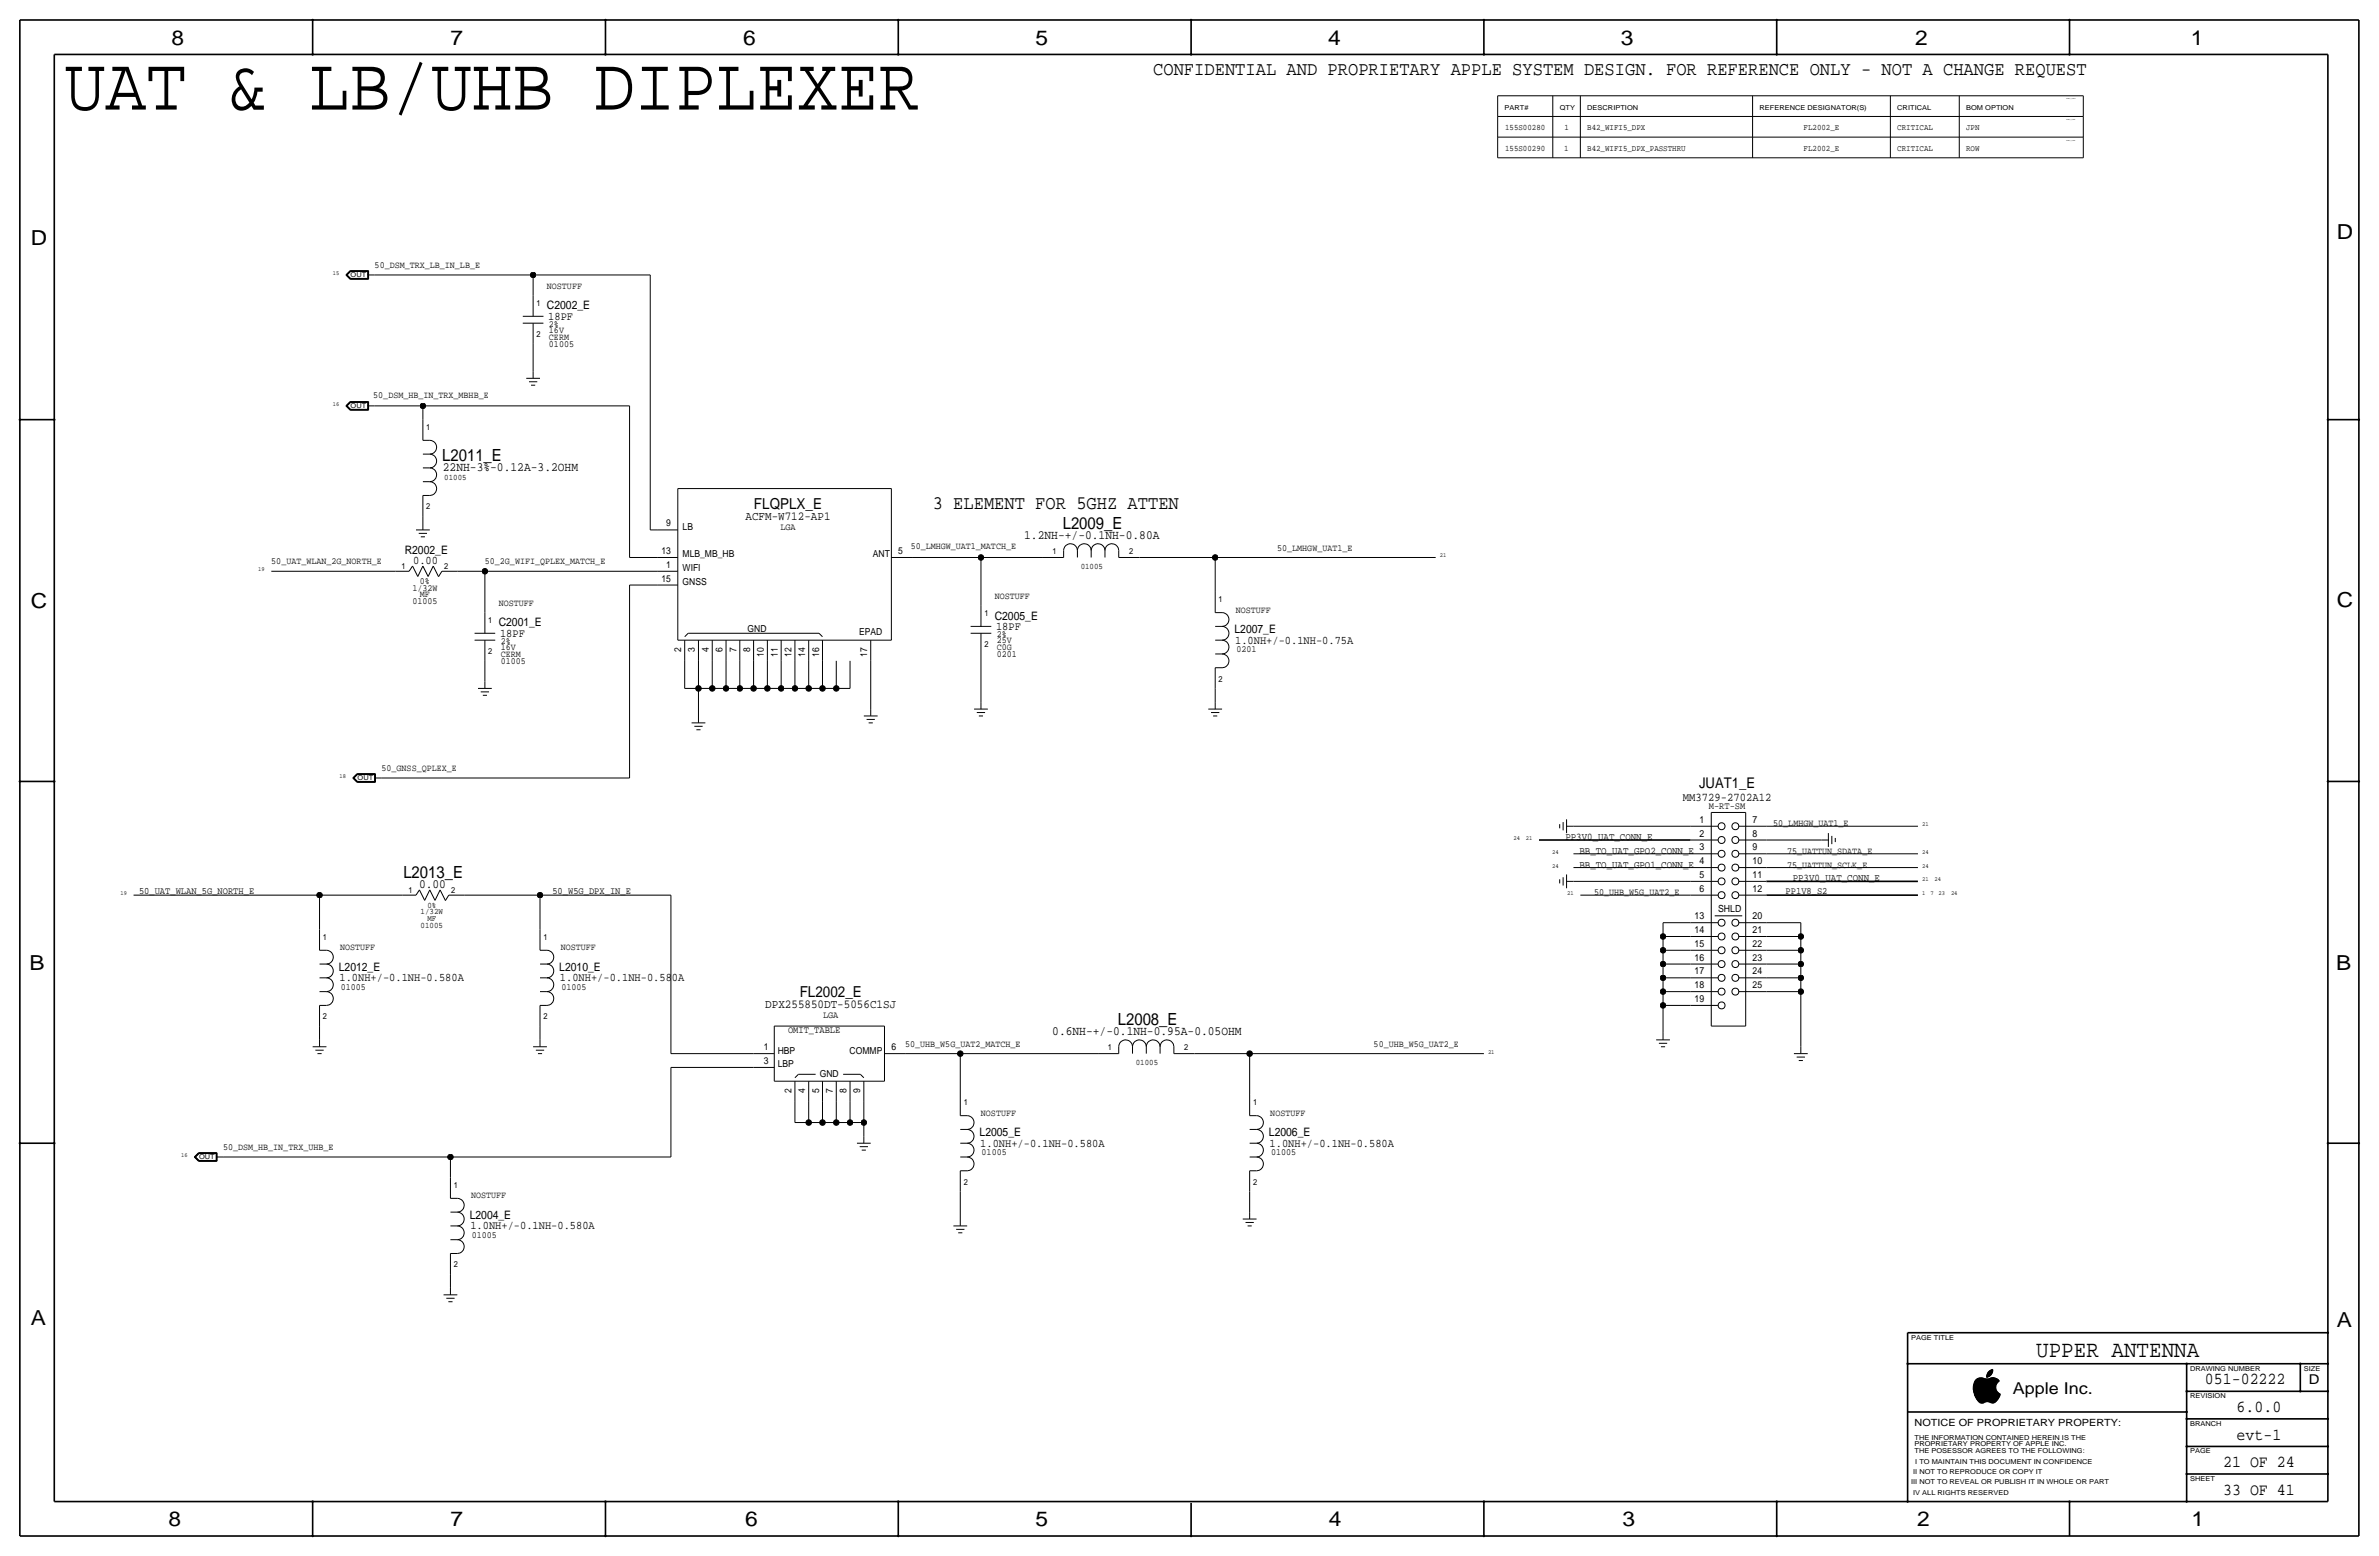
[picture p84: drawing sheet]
<svg xmlns="http://www.w3.org/2000/svg" width="877mm" height="574mm" viewBox="0 0 877 574" stroke-linecap="round" stroke-linejoin="round" font-family="sans-serif">
<defs><g id="words">
<text font-size="28" x="23.8" y="40.4">UAT &amp; LB/UHB DIPLEXER</text>
<text font-size="8.6" x="750.7" y="500.1">UPPER ANTENNA</text>
<g font-size="7.6">
<text x="63.2" y="16.5">8</text>
<text x="166.1" y="16.5">7</text>
<text x="274" y="16.5">6</text>
<text x="381.7" y="16.5">5</text>
<text x="489.7" y="16.5">4</text>
<text x="597.6" y="16.5">3</text>
<text x="706.1" y="16.5">2</text>
<text x="807.7" y="16.5">1</text>
<text x="861.5" y="88.1">D</text>
<text x="11.4" y="90.4">D</text>
<text x="11.4" y="224.3">C</text>
<text x="861.5" y="223.8">C</text>
<text x="10.8" y="357.6">B</text>
<text x="861.3" y="357.4">B</text>
<text x="11.3" y="488.4">A</text>
<text x="861.5" y="489.2">A</text>
<text x="62.2" y="562.6">8</text>
<text x="166" y="562.6">7</text>
<text x="274.8" y="562.6">6</text>
<text x="381.7" y="562.6">5</text>
<text x="489.9" y="562.6">4</text>
<text x="598.1" y="562.6">3</text>
<text x="706.8" y="562.6">2</text>
<text x="807.9" y="562.6">1</text>
</g>
<g font-size="7.1">
<text x="425.1" y="27.7">CONFIDENTIAL AND PROPRIETARY APPLE SYSTEM DESIGN. FOR REFERENCE ONLY - NOT A CHANGE REQUEST</text>
<text x="343.9" y="187.7">3 ELEMENT FOR 5GHZ ATTEN</text>
</g>
<g font-size="6.2">
<text x="163" y="169.9">L2011_E</text>
<text x="391.8" y="195.1">L2009_E</text>
<text x="148.7" y="323.6">L2013_E</text>
<text x="412.1" y="378">L2008_E</text>
<text x="812.9" y="510.3">051-02222</text>
<text x="824.6" y="520.4">6.0.0</text>
<text x="824.6" y="530.6">evt-1</text>
<text x="819.6" y="540.8">21 OF 24</text>
<text x="819.6" y="550.9">33 OF 41</text>
</g>
<text font-size="6" x="742.1" y="513.9">Apple Inc.</text>
<g font-size="5.6">
<text x="278" y="187.7">FLQPLX_E</text>
<text x="294.8" y="367.5">FL2002_E</text>
</g>
<text font-size="5.4" x="626.4" y="290.6">JUAT1_E</text>
<text font-size="5" x="851.2" y="510.3">D</text>
<g font-size="4.7">
<text x="163.3" y="173.7">22NH-3%-0.12A-3.2OHM</text>
<text x="377.6" y="198.6">1.2NH-+/-0.1NH-0.80A</text>
<text x="154.5" y="327.2">0.00</text>
<text x="387.9" y="381.5">0.6NH-+/-0.1NH-0.95A-0.05OHM</text>
</g>
<g font-size="4.5">
<text x="274.8" y="191.5">ACFM-W712-AP1</text>
<text x="282.1" y="371.6">DPX255850DT-5056C1SJ</text>
</g>
<text font-size="4.4" x="620.4" y="295.4">MM3729-2702A12</text>
<g font-size="4.3">
<text x="201.6" y="114">C2002_E</text>
<text x="202.1" y="117.9">18PF</text>
<text x="149.2" y="204.2">R2002_E</text>
<text x="152.3" y="207.8">0.00</text>
<text x="183.8" y="230.9">C2001_E</text>
<text x="366.7" y="228.3">C2005_E</text>
<text x="367.2" y="232.2">18PF</text>
<text x="455.1" y="233.4">L2007_E</text>
<text x="184.4" y="234.7">18PF</text>
<text x="455.4" y="237.2">1.0NH+/-0.1NH-0.75A</text>
<text x="124.9" y="357.9">L2012_E</text>
<text x="206.2" y="357.9">L2010_E</text>
<text x="125.2" y="361.7">1.0NH+/-0.1NH-0.580A</text>
<text x="206.5" y="361.7">1.0NH+/-0.1NH-0.580A</text>
<text x="361.1" y="418.8">L2005_E</text>
<text x="467.8" y="418.8">L2006_E</text>
<text x="361.4" y="422.7">1.0NH+/-0.1NH-0.580A</text>
<text x="468.1" y="422.7">1.0NH+/-0.1NH-0.580A</text>
<text x="173.2" y="449.3">L2004_E</text>
<text x="173.4" y="453.1">1.0NH+/-0.1NH-0.580A</text>
</g>
<g font-size="3.8">
<text x="577.1" y="309.6">PP3V0_UAT_CONN_E</text>
<text x="582.3" y="314.7">BB_TO_UAT_GPO2_CONN_E</text>
<text x="582.3" y="319.8">BB_TO_UAT_GPO1_CONN_E</text>
<text x="660.9" y="324.9">PP3V0_UAT_CONN_E</text>
</g>
<text font-size="3.7" x="705.8" y="525.5">NOTICE OF PROPRIETARY PROPERTY:</text>
<g font-size="3.6">
<text x="630" y="298.2">M-RT-SM</text>
<text x="626.6" y="303.3">1</text>
<text x="646.1" y="303.3">7</text>
<text x="626.6" y="308.3">2</text>
<text x="646.1" y="308.3">8</text>
<text x="626.6" y="313.4">3</text>
<text x="646.1" y="313.4">9</text>
<text x="626.6" y="323.6">5</text>
<text x="626.6" y="318.5">4</text>
<text x="646.1" y="323.6">11</text>
<text x="646.1" y="318.5">10</text>
<text x="51.3" y="329.4">50_UAT_WLAN_5G_NORTH_E</text>
<text x="203.7" y="329.4">50_W5G_DPX_IN_E</text>
<text x="626.6" y="328.7">6</text>
<text x="646.1" y="328.7">12</text>
<text x="658.3" y="329.4">PP1V8_S2</text>
<text x="624.8" y="338.8">13</text>
<text x="633.4" y="336.3">SHLD</text>
<text x="646.1" y="338.8">20</text>
<text x="624.8" y="343.9">14</text>
<text x="646.1" y="343.9">21</text>
<text x="624.8" y="349">15</text>
<text x="624.8" y="359.2">17</text>
<text x="624.8" y="354.1">16</text>
<text x="624.8" y="364.2">18</text>
<text x="624.8" y="369.3">19</text>
<text x="290.5" y="380.7">OMIT_TABLE</text>
</g>
<g font-size="3.5">
<text x="138.1" y="98.8">50_DSM_TRX_LB_IN_LB_E</text>
<text x="201.6" y="106.4">NOSTUFF</text>
<text x="202.4" y="122.7">16V</text>
<text x="202.4" y="125.2">CERM</text>
<text x="202.4" y="120.4">2%</text>
<text x="202.4" y="127.8">01005</text>
<text x="137.6" y="146.6">50_DSM_HB_IN_TRX_MBHB_E</text>
<text x="245.6" y="194.1">9</text>
<text x="251.7" y="195.3">LB</text>
<text x="287.7" y="195.3">LGA</text>
<text x="335.7" y="202.4">50_LMHGW_UAT1_MATCH_E</text>
<text x="470.9" y="202.9">50_LMHGW_UAT1_E</text>
<text x="100" y="208">50_UAT_WLAN_2G_NORTH_E</text>
<text x="178.8" y="208">50_2G_WIFI_QPLEX_MATCH_E</text>
<text x="243.8" y="204.2">13</text>
<text x="245.6" y="209.3">1</text>
<text x="251.7" y="205.5">MLB_MB_HB</text>
<text x="321.8" y="205.5">ANT</text>
<text x="331.2" y="204.2">5</text>
<text x="154.8" y="215.1">0%</text>
<text x="243.8" y="214.4">15</text>
<text x="251.7" y="215.6">GNSS</text>
<text x="251.7" y="210.6">WIFI</text>
<text x="152" y="217.7">1/32W</text>
<text x="154.8" y="220.2">MF</text>
<text x="366.7" y="220.7">NOSTUFF</text>
<text x="152" y="222.8">01005</text>
<text x="183.8" y="223.3">NOSTUFF</text>
<text x="455.6" y="225.8">NOSTUFF</text>
<text x="275.6" y="232.9">GND</text>
<text x="184.6" y="239.5">16V</text>
<text x="184.6" y="237.2">2%</text>
<text x="316.7" y="234.2">EPAD</text>
<text x="367.5" y="239.5">C0G</text>
<text x="367.5" y="237">25V</text>
<text x="367.5" y="234.7">2%</text>
<text x="184.6" y="242.1">CERM</text>
<text x="184.6" y="244.6">01005</text>
<text x="251.1" y="240.3" transform="rotate(-90 251.1 240.3)">2</text>
<text x="256.2" y="240.3" transform="rotate(-90 256.2 240.3)">3</text>
<text x="261.3" y="240.3" transform="rotate(-90 261.3 240.3)">4</text>
<text x="266.4" y="240.3" transform="rotate(-90 266.4 240.3)">6</text>
<text x="271.5" y="240.3" transform="rotate(-90 271.5 240.3)">7</text>
<text x="276.5" y="240.3" transform="rotate(-90 276.5 240.3)">8</text>
<text x="281.6" y="242" transform="rotate(-90 281.6 242)">10</text>
<text x="286.7" y="242" transform="rotate(-90 286.7 242)">11</text>
<text x="291.8" y="242" transform="rotate(-90 291.8 242)">12</text>
<text x="296.9" y="242" transform="rotate(-90 296.9 242)">14</text>
<text x="302" y="242" transform="rotate(-90 302 242)">16</text>
<text x="319.7" y="242" transform="rotate(-90 319.7 242)">17</text>
<text x="367.5" y="242.1">0201</text>
<text x="455.9" y="240.3">0201</text>
<text x="140.7" y="284.2">50_GNSS_QPLEX_E</text>
<text x="653.7" y="304.5">50_LMHGW_UAT1_E</text>
<text x="658.8" y="314.7">75_UATTUN_SDATA_E</text>
<text x="658.8" y="319.8">75_UATTUN_SCLK_E</text>
<text x="587.7" y="329.9">50_UHB_W5G_UAT2_E</text>
<text x="125.4" y="350.3">NOSTUFF</text>
<text x="206.7" y="350.3">NOSTUFF</text>
<text x="646.1" y="349">22</text>
<text x="646.1" y="359.2">24</text>
<text x="646.1" y="354.1">23</text>
<text x="125.7" y="364.7">01005</text>
<text x="207" y="364.7">01005</text>
<text x="646.1" y="364.2">25</text>
<text x="303.4" y="375.2">LGA</text>
<text x="281.7" y="387.1">1</text>
<text x="286.7" y="388.4">HBP</text>
<text x="313.2" y="388.4">COMMP</text>
<text x="328.6" y="387.1">6</text>
<text x="333.7" y="385.8">50_UHB_W5G_UAT2_MATCH_E</text>
<text x="506.4" y="385.8">50_UHB_W5G_UAT2_E</text>
<text x="281.7" y="392.2">3</text>
<text x="286.7" y="393.4">LBP</text>
<text x="302.2" y="397">GND</text>
<text x="291.8" y="402.8" transform="rotate(-90 291.8 402.8)">2</text>
<text x="296.9" y="402.8" transform="rotate(-90 296.9 402.8)">4</text>
<text x="302" y="402.8" transform="rotate(-90 302 402.8)">5</text>
<text x="307" y="402.8" transform="rotate(-90 307 402.8)">7</text>
<text x="312.1" y="402.8" transform="rotate(-90 312.1 402.8)">8</text>
<text x="317.1" y="402.8" transform="rotate(-90 317.1 402.8)">9</text>
<text x="361.6" y="411.2">NOSTUFF</text>
<text x="468.3" y="411.2">NOSTUFF</text>
<text x="82.2" y="423.9">50_DSM_HB_IN_TRX_UHB_E</text>
<text x="361.9" y="425.7">01005</text>
<text x="468.6" y="425.7">01005</text>
<text x="173.7" y="441.7">NOSTUFF</text>
<text x="173.9" y="456.2">01005</text>
</g>
<g font-size="3.1">
<text x="554.9" y="48">155S00280</text>
<text x="576.7" y="48">1</text>
<text x="585.2" y="48">B42_WIFI5_DPX</text>
<text x="664.9" y="48">FL2002_E</text>
<text x="699.5" y="48">CRITICAL</text>
<text x="724.9" y="48">JPN</text>
<text x="554.9" y="55.6">155S00290</text>
<text x="576.7" y="55.6">1</text>
<text x="585.2" y="55.6">B42_WIFI5_DPX_PASSTHRU</text>
<text x="664.9" y="55.6">FL2002_E</text>
<text x="699.5" y="55.6">CRITICAL</text>
<text x="724.9" y="55.6">ROW</text>
<text x="197.8" y="112.8">1</text>
<text x="197.8" y="124.2">2</text>
<text x="157.2" y="158.5">1</text>
<text x="163.8" y="176.8">01005</text>
<text x="157.2" y="187.7">2</text>
<text x="148" y="209.8">1</text>
<text x="163.8" y="209.8">2</text>
<text x="388.1" y="204.2">1</text>
<text x="398.4" y="209.6">01005</text>
<text x="416.3" y="204.2">2</text>
<text x="449.3" y="222">1</text>
<text x="362.9" y="227.1">1</text>
<text x="180" y="229.6">1</text>
<text x="362.9" y="238.5">2</text>
<text x="180" y="241">2</text>
<text x="449.3" y="251.2">2</text>
<text x="150.6" y="329.2">1</text>
<text x="166.3" y="329.2">2</text>
<text x="157.6" y="334.5">0%</text>
<text x="155.1" y="337.1">1/32W</text>
<text x="157.6" y="339.6">MF</text>
<text x="119.1" y="346.5">1</text>
<text x="155.1" y="342.1">01005</text>
<text x="200.4" y="346.5">1</text>
<text x="119.1" y="375.7">2</text>
<text x="200.4" y="375.7">2</text>
<text x="408.4" y="387.1">1</text>
<text x="436.6" y="387.1">2</text>
<text x="418.7" y="392.4">01005</text>
<text x="355.3" y="407.4">1</text>
<text x="462" y="407.4">1</text>
<text x="167.3" y="437.9">1</text>
<text x="355.3" y="436.6">2</text>
<text x="462" y="436.6">2</text>
<text x="167.3" y="467.1">2</text>
</g>
<g font-size="2.5">
<text x="554.7" y="40.4">PART#</text>
<text x="575" y="40.4">QTY</text>
<text x="585.2" y="40.4">DESCRIPTION</text>
<text x="648.7" y="40.4">REFERENCE DESIGNATOR(S)</text>
<text x="699.5" y="40.4">CRITICAL</text>
<text x="724.9" y="40.4">BOM OPTION</text>
<text x="129.3" y="102.1">OUT</text>
<text x="129.3" y="150.4">OUT</text>
<text x="131.8" y="287.5">OUT</text>
<text x="73.4" y="427.2">OUT</text>
<text x="704.5" y="493.8">PAGE TITLE</text>
<text x="807.4" y="505.2">DRAWING NUMBER</text>
<text x="849.3" y="505.2">SIZE</text>
<text x="807.4" y="515.4">REVISION</text>
<text x="807.4" y="525.5">BRANCH</text>
<text x="705.8" y="533.1">PROPRIETARY PROPERTY OF APPLE INC.</text>
<text x="705.8" y="530.6">THE INFORMATION CONTAINED HEREIN IS THE</text>
<text x="705.8" y="535.7">THE POSESSOR AGREES TO THE FOLLOWING:</text>
<text x="706.1" y="539.5">I TO MAINTAIN THIS DOCUMENT IN CONFIDENCE</text>
<text x="807.4" y="535.7">PAGE</text>
<text x="705.3" y="543.3">II NOT TO REPRODUCE OR COPY IT</text>
<text x="807.4" y="545.8">SHEET</text>
<text x="704.5" y="547.1">III NOT TO REVEAL OR PUBLISH IT IN WHOLE OR PART</text>
<text x="705.3" y="550.9">IV ALL RIGHTS RESERVED</text>
</g>
<g font-size="2.3">
<text x="122.7" y="101.3">15</text>
<text x="122.7" y="149.6">16</text>
<text x="530.8" y="205.5">21</text>
<text x="95.2" y="210.6">19</text>
<text x="125.2" y="286.8">18</text>
<text x="708.6" y="304.5">21</text>
<text x="558" y="309.6">24</text>
<text x="562.6" y="309.6">21</text>
<text x="572.2" y="314.7">24</text>
<text x="708.6" y="314.7">24</text>
<text x="572.2" y="319.8">24</text>
<text x="708.6" y="319.8">24</text>
<text x="44.4" y="329.9">19</text>
<text x="577.8" y="329.9">21</text>
<text x="708.6" y="324.9">21</text>
<text x="708.6" y="329.9">1</text>
<text x="711.7" y="329.9">7</text>
<text x="713.2" y="324.9">24</text>
<text x="714.7" y="329.9">23</text>
<text x="719.3" y="329.9">24</text>
<text x="548.6" y="388.4">21</text>
<text x="66.8" y="426.5">16</text>
</g>
<g font-size=".4">
<text x="761.7" y="36.6">TABLE_5_HEAD</text>
<text x="761.7" y="44.2">TABLE_5_ITEM</text>
<text x="761.7" y="51.8">TABLE_5_ITEM</text>
</g>
</g></defs>
<g fill="none" stroke="#000" stroke-width=".37">
<path d="M552.1 35.3v7.6zM552.1 35.3h215.9zM572.5 35.3v7.6zM582.6 35.3v7.6zM646.1 35.3v7.6zM696.9 35.3v7.6zM722.3 35.3v7.6zM768 35.3v7.6zM552.1 42.9h215.9zM552.1 50.5v7.7zM552.1 58.2h215.9zM552.1 42.9v7.6z"/>
<path d="M552.1 50.5h215.9zM572.5 50.5v7.7zM572.5 42.9v7.6zM582.6 50.5v7.7zM582.6 42.9v7.6zM646.1 50.5v7.7zM646.1 42.9v7.6zM696.9 50.5v7.7zM696.9 42.9v7.6zM722.3 50.5v7.7zM722.3 42.9v7.6zM768 50.5v7.7z"/>
<path d="M768 42.9v7.6zM129.1 99.8h6.8zM129.1 99.9h6.7zM129.2 100h6.5zM135.7 100v2.7zM135.8 99.9v2.9zM135.9 99.8v3.1zM127.5 101.3l1.6 1.6zM127.5 101.3l1.6-1.5zM127.7 101.3l1.4 1.5zM127.7 101.3l1.4-1.4zM127.8 101.3l1.4-1.3z"/>
<path d="M127.8 101.3l1.4 1.4zM128 101.3l1.2-1.2zM128 101.3l1.2 1.3zM129.1 102.9h6.8zM129.1 102.8h6.7zM129.2 102.7h6.5zM129.2 100.1h6.4zM129.2 102.6h6.4zM135.6 100.1v2.5zM135.6 101.3h2.5zM138.1 101.3h58.4zM192.7 119.1h7.7z"/>
<path d="M192.7 116.6h7.7zM196.5 101.3v7.7zM196.5 109v7.6zM196.5 119.1v7.6zM196.5 101.3h43.2zM239.7 101.3v94zM194 139.4h5.1zM196.5 126.7v10.2zM196.5 136.9v2.5zM127.5 149.6l1.6 1.6zM127.5 149.6l1.6-1.6zM127.7 149.6l1.4 1.5z"/>
<path d="M127.7 149.6l1.4-1.5zM127.8 149.6l1.4-1.4zM127.8 149.6l1.4 1.4zM128 149.6l1.2-1.3zM128 149.6l1.2 1.3zM129.1 148h6.8zM129.1 151.2h6.8zM129.1 151.1h6.7zM129.1 148.1h6.7zM129.2 148.2h6.5zM129.2 151h6.5zM129.2 148.3h6.4z"/>
<path d="M129.2 150.9h6.4zM135.6 148.3v2.6zM135.6 149.6h2.5zM135.7 148.2v2.8zM135.8 148.1v3zM135.9 148v3.2zM138.1 149.6h17.8zM155.9 149.6h76.2zM155.9 149.6v5.1zM155.9 154.7v7.6zM195 140.7h3.1zM195.8 142h1.5z"/>
<path d="M232.1 149.6v55.9zM155.9 177.5h2.5zM155.9 172.5h2.5zM155.9 167.4h2.5zM155.9 162.3h2.5zM158.4 162.3a2.54 2.54 0 0 1 2.6 2.5 2.54 2.54 0 0 1-2.6 2.6 2.54 2.54 0 0 1 2.6 2.5 2.54 2.54 0 0 1-2.6 2.6 2.54 2.54 0 0 1 2.6 2.5 2.54 2.54 0 0 1-2.6 2.5 2.54 2.54 0 0 1 2.6 2.6 2.54 2.54 0 0 1-2.6 2.5M153.4 195.3h5zM154.4 196.6h3zM155.1 197.9h1.6zM155.9 182.6h2.5zM155.9 190.2v2.6zM155.9 192.8v2.5z"/>
<path d="M155.9 182.6v7.6zM239.7 195.3h2.6zM242.3 195.3h7.6zM249.9 180.1v55.9zM249.9 180.1h78.7zM328.6 180.1v55.9zM100 210.6h45.7zM145.7 210.6h5.1zM152.1 208.6l1.9 3.9zM152.1 208.6l-1.3 2zM155.9 208.6l-1.9 3.9zM155.9 208.6l1.9 3.9z"/>
<path d="M159.7 208.6l-1.9 3.9zM159.7 208.6l1.9 3.9zM162.9 210.6l-1.3 2zM162.9 210.6h5.7zM168.6 210.6h10.2zM178.8 210.6v15.2zM178.8 210.6h63.5zM232.1 215.6v71.2zM232.1 215.6h10.2zM232.1 205.5h10.2zM242.3 210.6h7.6zM242.3 215.6h7.6z"/>
<path d="M242.3 205.5h7.6zM328.6 205.5h7.6zM336.2 205.5h25.4zM361.6 205.5h22.9zM361.6 205.5v17.8zM384.5 205.5h7.6zM392.1 202.9v2.6zM392.1 202.9a2.54 2.54 0 0 1 2.6-2.5 2.54 2.54 0 0 1 2.5 2.5 2.54 2.54 0 0 1 2.5-2.5 2.54 2.54 0 0 1 2.6 2.5 2.54 2.54 0 0 1 2.5-2.5 2.54 2.54 0 0 1 2.6 2.5 2.54 2.54 0 0 1 2.5-2.5 2.54 2.54 0 0 1 2.5 2.5M397.2 202.9v2.6zM402.3 202.9v2.6zM407.4 202.9v2.6zM412.4 205.5h7.7z"/>
<path d="M412.4 202.9v2.6zM420.1 205.5h27.9zM448 205.5h81.3zM448 205.5v12.7zM448 218.2v7.6zM175 233.4h7.6zM175 236h7.6zM178.8 225.8v7.6zM178.8 236v7.6zM249.9 236h78.7zM252.4 236v7.6zM252.4 234.7l1.3-1.3z"/>
<path d="M253.7 233.4h48.3zM257.5 236v7.6zM262.6 236v7.6zM267.7 236v7.6zM272.7 236v7.6zM277.8 236v7.6zM282.9 236v7.6zM288 236v7.6zM293.1 236v7.6zM298.1 236v7.6zM302 233.4l1.2 1.3zM303.2 236v7.6z"/>
<path d="M321 236v7.6zM357.8 230.9h7.7zM357.8 233.4h7.7zM361.6 223.3v7.6zM361.6 233.4v7.6zM448 236h2.5zM448 230.9h2.5zM448 225.8h2.5zM450.5 225.8a2.54 2.54 0 0 1 2.6 2.5 2.54 2.54 0 0 1-2.6 2.6 2.54 2.54 0 0 1 2.6 2.5 2.54 2.54 0 0 1-2.6 2.6 2.54 2.54 0 0 1 2.6 2.5 2.54 2.54 0 0 1-2.6 2.5 2.54 2.54 0 0 1 2.6 2.6 2.54 2.54 0 0 1-2.6 2.5M176.2 253.7h5.1zM177.2 255h3.1zM178 256.3h1.5z"/>
<path d="M178.8 243.6v7.6zM178.8 251.2v2.5zM252.4 243.6v10.1zM252.4 253.7h5.1zM257.5 243.6v10.1zM257.5 253.7v10.2zM257.5 253.7h5.1zM262.6 243.6v10.1zM262.6 253.7h5.1zM267.7 253.7h5zM267.7 243.6v10.1zM272.7 243.6v10.1z"/>
<path d="M272.7 253.7h5.1zM277.8 253.7h5.1zM277.8 243.6v10.1zM282.9 243.6v10.1zM282.9 253.7h5.1zM288 243.6v10.1zM288 253.7h5.1zM293.1 253.7h5zM293.1 243.6v10.1zM298.1 243.6v10.1zM298.1 253.7h5.1zM303.2 253.7h5.1z"/>
<path d="M303.2 243.6v10.1zM308.3 243.6v10.1zM308.3 253.7h5.1zM313.4 243.6v10.1zM321 243.6v17.8zM361.6 241v17.8zM361.6 258.8v2.6zM448 246.1h2.5zM448 241h2.5zM448 253.7v5.1zM448 258.8v2.6zM448 246.1v7.6z"/>
<path d="M255 266.4h5zM256 267.7h3zM256.7 269h1.6zM257.5 263.9v2.5zM318.5 263.9h5zM319.5 265.2h3zM320.2 266.4h1.6zM321 261.4v2.5zM359.1 261.4h5.1zM360.1 262.6h3.1zM360.9 263.9h1.5zM445.5 261.4h5z"/>
<path d="M446.5 262.6h3zM447.2 263.9h1.6zM130 286.8l1.6 1.5zM130 286.8l1.6-1.6zM130.2 286.8l1.5 1.4zM130.2 286.8l1.5-1.5zM130.4 286.8l1.3 1.3zM130.5 286.8l1.3-1.3zM130.5 286.8l1.3 1.2zM131.6 288.3h6.8zM131.6 285.2h6.8zM131.7 285.3h6.6z"/>
<path d="M131.7 288.2h6.6zM131.7 285.4l-1.3 1.4zM131.7 285.4h6.5zM131.7 288.1h6.5zM131.8 285.5h6.3zM131.8 288h6.3zM138.1 286.8h2.6zM138.1 285.5v2.5zM138.2 285.4v2.7zM138.3 285.3v2.9zM138.4 285.2v3.1zM140.7 286.8h91.4z"/>
<path d="M630.9 299.5v78.7zM630.9 299.5h12.7zM643.6 299.5v78.7zM575 303.8v1.5zM576.3 303v3.1zM577.5 302v5.1zM577.5 304.5h2.6zM580.1 319.8h43.2zM580.1 314.7h43.2zM580.1 304.5h43.2zM623.3 314.7h10.1zM623.3 309.6h10.1z"/>
<path d="M623.3 304.5h10.1zM623.3 319.8h10.1zM641 304.5h10.2zM641 309.6h10.2zM641 319.8h10.2zM641 314.7h10.2zM651.2 304.5h55.9zM651.2 319.8h55.9zM651.2 309.6h20.3zM651.2 314.7h55.9zM671.5 309.6h2.6zM674.1 307.1v5.1z"/>
<path d="M675.3 308.1v3.1zM676.6 308.9v1.5zM49.2 329.9h68.6zM117.8 329.9v12.7zM117.8 329.9h30.5zM148.3 329.9h5.1zM154.6 328l-1.2 1.9zM154.6 328l2 3.9zM158.4 328l2 3.9zM158.4 328l-1.8 3.9zM162.3 328l-1.9 3.9zM162.3 328l1.9 3.9z"/>
<path d="M165.5 329.9l-1.3 2.1zM165.5 329.9h5.6zM171.1 329.9h28zM199.1 329.9h48.2zM199.1 329.9v12.7zM247.3 329.9v58.5zM575 324.1v1.5zM576.3 323.3v3.1zM577.5 322.3v5.1zM577.5 324.9h2.6zM580.1 324.9h43.2zM582.6 329.9h40.7z"/>
<path d="M623.3 329.9h10.1zM623.3 324.9h10.1zM632.2 337.6h10.1zM641 329.9h10.2zM641 324.9h10.2zM117.8 355.3h2.5zM117.8 350.3h2.5zM117.8 342.6v7.7zM120.3 350.3a2.54 2.54 0 0 1 2.6 2.5 2.54 2.54 0 0 1-2.6 2.5 2.54 2.54 0 0 1 2.6 2.6 2.54 2.54 0 0 1-2.6 2.5 2.54 2.54 0 0 1 2.6 2.6 2.54 2.54 0 0 1-2.6 2.5 2.54 2.54 0 0 1 2.6 2.5 2.54 2.54 0 0 1-2.6 2.6M199.1 342.6v7.7zM199.1 355.3h2.5zM199.1 350.3h2.5z"/>
<path d="M201.6 350.3a2.54 2.54 0 0 1 2.5 2.5 2.54 2.54 0 0 1-2.5 2.5 2.54 2.54 0 0 1 2.5 2.6 2.54 2.54 0 0 1-2.5 2.5 2.54 2.54 0 0 1 2.5 2.6 2.54 2.54 0 0 1-2.5 2.5 2.54 2.54 0 0 1 2.5 2.5 2.54 2.54 0 0 1-2.5 2.6M613.1 355.3h10.2zM613.1 350.3h10.2zM613.1 345.2h10.2zM613.1 340.1h10.2zM613.1 355.3v5.1zM613.1 350.3v5zM613.1 345.2v5.1zM613.1 340.1v5.1zM623.3 340.1h10.1zM623.3 355.3h10.1zM623.3 350.3h10.1z"/>
<path d="M623.3 345.2h10.1zM641 355.3h10.2zM641 345.2h10.2zM641 340.1h10.2zM641 350.3h10.2zM651.2 355.3h12.7zM651.2 350.3h12.7zM651.2 345.2h12.7zM651.2 340.1h12.7zM663.9 355.3v5.1zM663.9 350.3v5zM663.9 345.2v5.1z"/>
<path d="M663.9 340.1v5.1zM117.8 370.6h2.5zM117.8 365.5h2.5zM117.8 360.4h2.5zM117.8 378.2v5.1zM117.8 370.6v7.6zM199.1 378.2v5.1zM199.1 370.6v7.6zM199.1 370.6h2.5zM199.1 365.5h2.5zM199.1 360.4h2.5zM285.4 378.2v20.3z"/>
<path d="M285.4 378.2h40.7zM326.1 378.2v20.3zM613.1 370.6h10.2zM613.1 365.5h10.2zM613.1 360.4h10.2zM613.1 370.6v10.1zM613.1 365.5v5.1zM613.1 360.4v5.1zM623.3 370.6h10.1zM623.3 365.5h10.1zM623.3 360.4h10.1zM630.9 378.2h12.7z"/>
<path d="M641 360.4h10.2zM641 365.5h10.2zM651.2 365.5h12.7zM651.2 360.4h12.7zM663.9 360.4v5.1zM663.9 365.5v20.3zM115.3 385.8h5zM116.3 387.1h3zM117 388.4h1.6zM117.8 383.3v2.5zM196.5 385.8h5.1zM197.6 387.1h3z"/>
<path d="M198.3 388.4h1.5zM199.1 383.3v2.5zM247.3 393.4v33.1zM247.3 393.4h30.5zM247.3 388.4h30.5zM277.8 393.4h7.6zM277.8 388.4h7.6zM285.4 398.5h40.7zM293.1 398.5v7.6zM294.3 396h6.4zM294.3 396l-1.2 1.3zM298.1 398.5v7.6z"/>
<path d="M303.2 398.5v7.6zM308.3 398.5v7.6zM310.8 396h6.4zM313.4 398.5v7.6zM317.2 396l1.3 1.3zM318.5 398.5v7.6zM326.1 388.4h7.6zM333.7 388.4h20.3zM354 388.4v15.2zM354 388.4h50.8zM404.8 388.4h7.6zM412.4 385.8v2.6z"/>
<path d="M412.4 385.8a2.54 2.54 0 0 1 2.6-2.5 2.54 2.54 0 0 1 2.5 2.5 2.54 2.54 0 0 1 2.6-2.5 2.54 2.54 0 0 1 2.5 2.5 2.54 2.54 0 0 1 2.5-2.5 2.54 2.54 0 0 1 2.6 2.5 2.54 2.54 0 0 1 2.5-2.5 2.54 2.54 0 0 1 2.6 2.5M417.5 385.8v2.6zM422.6 385.8v2.6zM427.7 385.8v2.6zM432.8 385.8v2.6zM432.8 388.4h7.6zM440.4 388.4h20.3zM460.7 388.4h86.4zM460.7 388.4v15.2zM610.6 383.3h5zM611.6 384.6h3zM612.3 385.8h1.6z"/>
<path d="M613.1 380.7v2.6zM661.4 388.4h5zM662.4 389.6h3zM663.1 390.9h1.6zM663.9 385.8v2.6zM293.1 413.8h5zM293.1 406.1v7.7zM298.1 413.8h5.1zM298.1 406.1v7.7zM303.2 413.8h5.1zM303.2 406.1v7.7zM308.3 406.1v7.7z"/>
<path d="M308.3 413.8h5.1zM313.4 413.8h5.1zM313.4 406.1v7.7zM318.5 406.1v7.7zM318.5 413.8v5zM318.5 418.8v2.6zM354 403.6v7.6zM354 416.3h2.6zM354 411.2h2.6zM356.6 411.2a2.54 2.54 0 0 1 2.5 2.6 2.54 2.54 0 0 1-2.5 2.5 2.54 2.54 0 0 1 2.5 2.5 2.54 2.54 0 0 1-2.5 2.6 2.54 2.54 0 0 1 2.5 2.5 2.54 2.54 0 0 1-2.5 2.6 2.54 2.54 0 0 1 2.5 2.5 2.54 2.54 0 0 1-2.5 2.5M460.7 416.3h2.5zM460.7 411.2h2.5z"/>
<path d="M460.7 403.6v7.6zM463.2 411.2a2.54 2.54 0 0 1 2.6 2.6 2.54 2.54 0 0 1-2.6 2.5 2.54 2.54 0 0 1 2.6 2.5 2.54 2.54 0 0 1-2.6 2.6 2.54 2.54 0 0 1 2.6 2.5 2.54 2.54 0 0 1-2.6 2.6 2.54 2.54 0 0 1 2.6 2.5 2.54 2.54 0 0 1-2.6 2.5M71.6 426.5l1.6-1.6zM71.6 426.5l1.6 1.5zM71.8 426.5l1.5 1.4zM71.9 426.5l1.4-1.4zM71.9 426.5l1.4 1.3zM72.1 426.5l1.3-1.3zM72.1 426.5l1.3 1.2zM73.2 424.9h6.8zM73.2 428h6.8zM73.3 427.9h6.6z"/>
<path d="M73.3 425h6.6zM73.3 425l-1.5 1.5zM73.3 427.8h6.5zM73.3 425.1h6.5zM73.4 425.2h6.3zM73.4 427.7h6.3zM79.7 426.5h2.5zM79.7 425.2v2.5zM79.8 425.1v2.7zM79.9 425v2.9zM80 424.9v3.1zM82.2 426.5h83.9z"/>
<path d="M166.1 426.5h81.2zM166.1 426.5v7.6zM166.1 434.1v7.6zM315.9 421.4h5.1zM316.9 422.7h3.1zM317.7 423.9h1.5zM354 439.2v10.1zM354 431.5v7.7zM354 431.5h2.6zM354 426.5h2.6zM354 421.4h2.6zM460.7 431.5h2.5z"/>
<path d="M460.7 426.5h2.5zM460.7 421.4h2.5zM460.7 439.2v7.6zM460.7 431.5v7.7zM166.1 456.9h2.5zM166.1 451.9h2.5zM166.1 446.8h2.5zM166.1 441.7h2.5zM168.6 441.7a2.54 2.54 0 0 1 2.5 2.5 2.54 2.54 0 0 1-2.5 2.6 2.54 2.54 0 0 1 2.5 2.5 2.54 2.54 0 0 1-2.5 2.6 2.54 2.54 0 0 1 2.5 2.5 2.54 2.54 0 0 1-2.5 2.5 2.54 2.54 0 0 1 2.5 2.6 2.54 2.54 0 0 1-2.5 2.5M351.5 451.9h5.1zM352.5 453.1h3zM353.3 454.4h1.5z"/>
<path d="M354 449.3v2.6zM458.2 449.3h5zM459.2 450.6h3zM459.9 451.9h1.6zM460.7 446.8v2.5zM163.5 477.3h5.1zM164.5 478.5h3.1zM165.3 479.8h1.5zM166.1 469.6v5.1zM166.1 474.7v2.6zM166.1 462v7.6zM166.1 462h2.5z"/>
<path d="M727.5 512.2h8.4zM727.5 512.3h8.4zM727.5 512.4h8.5zM727.5 511.2h8.2zM727.5 511.3h8.2zM727.5 511.5h8.2zM727.5 511.4h8.2zM727.5 512h8.3zM727.5 512.1h8.3zM727.5 511.7h8.3zM727.5 511.8h8.3zM727.5 511.6h8.3z"/>
<path d="M727.5 511.9h8.3zM727.5 511.1h8.3zM727.6 512.8h8.6zM727.6 510.8h8.2zM727.6 511h8.2zM727.6 510.9h8.2zM727.6 510.7h8.2zM727.6 512.5h8.4zM727.6 512.6h8.4zM727.6 512.7h8.5zM727.6 512.9h8.6zM727.6 510.6h8.3z"/>
<path d="M727.6 510.5h8.3zM727.6 513h8.7zM727.6 513.1h8.8zM727.7 513.2h8.8zM727.7 510.2h8.3zM727.7 510.4h8.2zM727.7 510.3h8.3zM727.7 513.4h9.1zM727.7 513.3h9zM727.7 510.1h8.3zM727.8 509.9h8.4zM727.8 513.5h9.1z"/>
<path d="M727.8 510h8.3zM727.8 513.6h9.2zM727.8 513.8h9.6zM727.8 509.8h8.5zM727.8 513.7h9.4zM727.9 513.9h9.5zM727.9 509.7h8.4zM727.9 509.6h8.5zM727.9 514.1h9.5zM727.9 514h9.5zM728 514.2h9.4zM728 509.5h8.5z"/>
<path d="M728 509.4h8.6zM728 509.3h8.7zM728 514.4h9.3zM728.1 509.2h8.8zM728.1 514.5h9.2zM728.1 514.6h9.1zM728.1 509.1h8.9zM728.2 514.7h9zM728.2 509h8.8zM728.2 514.8h9zM728.3 514.9h8.8zM728.3 508.9h8.7z"/>
<path d="M728.3 515h8.8zM728.3 508.8h8.6zM728.3 515.1h8.7zM728.4 508.7h8.4zM728.4 515.2h8.6zM728.5 515.3h8.4zM728.5 515.4h8.4zM728.5 508.6h8.2zM728.6 515.5h8.2zM728.6 508.5h7.9zM728.7 515.6h8zM728.7 515.7h8z"/>
<path d="M728.7 508.4h7.7zM728.8 515.8h7.7zM728.9 515.9h7.6zM728.9 508.3h3.1zM728.9 516h7.5zM729 508.2h2.6zM729 516.1h7.3zM729.1 516.2h7.1zM729.2 516.3h6.9zM729.2 508.1a4.7 4.7 0 0 0-1.2 6.3l1.8 2.6 .8 .2 1-.3M729.3 508.1h2.1zM729.3 516.4h6.7z"/>
<path d="M729.4 516.5h6.5zM729.5 516.6h6.3zM729.6 516.7h2.5zM729.6 507.9h1.4zM729.7 516.8h2.1zM729.8 516.9h1.9zM729.9 517h1.6zM730.2 517.1h1zM732.4 507.5h.6zM732.4 507.6h.4zM732.4 507.4h.8zM732.4 507.3h1z"/>
<path d="M732.4 507.1h1.3zM732.4 507h1.4zM732.4 507.2h1.2zM732.5 506.9h1.4zM732.5 506.8h1.5zM732.5 506.6h1.7zM732.5 506.7h1.6zM732.6 506.5h1.7zM732.6 506.4h1.7zM732.7 506.3h1.7zM732.7 506.2h1.7zM732.8 506.1h1.7z"/>
<path d="M732.8 506h1.7zM732.9 505.9h1.6zM733 505.8h1.6zM733.1 505.7h1.5zM733.1 508.3h3.1zM733.2 505.6h1.4zM733.2 516.7h2.5zM733.3 505.5h1.4zM733.4 508.2h2.6zM733.4 505.4h1.3zM733.6 505.3h1.1zM733.6 516.8h2z"/>
<path d="M733.6 508.1a2.99 2.99 0 0 1 3.5 1 2.71 2.71 0 0 0-1.3 2.5 2.71 2.71 0 0 0 1.7 2.3 3.5 3.5 0 0 1-3.1 3.2l-1.6-.4-1.1 .2M733.7 508.1h2.1zM733.7 508.1l-1.3 .2-1.9-.4-1.3 .2M733.7 505.2h1zM733.8 516.9h1.7zM733.9 505.1h.8zM733.9 507.9h1.6zM734 517h1.3zM734.1 505h.6zM734.3 507.8h.8zM734.3 504.9h.4zM734.3 517.1h.7z"/>
<path d="M734.7 504.7a2.81 2.81 0 0 0-2.3 3 2.71 2.71 0 0 0 2.3-2.9"/>
<circle cx="634.7" cy="309.6" r="1.28"/>
<circle cx="634.7" cy="304.6" r="1.28"/>
<circle cx="634.7" cy="314.7" r="1.28"/>
<circle cx="634.7" cy="319.8" r="1.28"/>
<circle cx="639.8" cy="304.6" r="1.28"/>
<circle cx="639.8" cy="319.8" r="1.28"/>
<circle cx="639.8" cy="314.7" r="1.28"/>
<circle cx="639.8" cy="309.6" r="1.28"/>
<circle cx="634.7" cy="324.9" r="1.28"/>
<circle cx="634.7" cy="330" r="1.28"/>
<circle cx="639.8" cy="330" r="1.28"/>
<circle cx="639.8" cy="324.9" r="1.28"/>
<circle cx="634.7" cy="350.3" r="1.28"/>
<circle cx="634.7" cy="345.2" r="1.28"/>
<circle cx="634.7" cy="355.4" r="1.28"/>
<circle cx="634.7" cy="340.1" r="1.28"/>
<circle cx="639.8" cy="345.2" r="1.28"/>
<circle cx="639.8" cy="355.4" r="1.28"/>
<circle cx="639.8" cy="340.1" r="1.28"/>
<circle cx="639.8" cy="350.3" r="1.28"/>
<circle cx="634.7" cy="370.6" r="1.28"/>
<circle cx="634.7" cy="365.5" r="1.28"/>
<circle cx="634.7" cy="360.4" r="1.28"/>
<circle cx="639.8" cy="360.4" r="1.28"/>
<circle cx="639.8" cy="365.5" r="1.28"/>
</g>
<g fill="none" stroke="#000" stroke-width=".6" stroke-linecap="butt">
<path d="M7.3 7.4v558.8zM7.3 7.4h862.3zM115.3 7.4v12.7zM223.2 7.4v12.7zM331.2 7.4v12.7zM439.1 7.4v12.7zM547.1 7.4v12.7zM655 7.4v12.7zM763 7.4v12.7zM869.6 7.4v558.8zM20 20.1v533.4zM20 20.1h838.2z"/>
<path d="M858.2 20.1v533.4zM7.3 154.7h12.7zM858.2 154.7h11.4zM7.3 288h12.7zM858.2 288h11.4zM567.4 309.6h55.9zM651.2 329.9h55.9zM651.2 324.9h55.9zM7.3 421.4h12.7zM858.2 421.4h11.4zM703.3 491.2v62.3zM703.3 491.2h154.9z"/>
<path d="M703.3 502.7h154.9zM806.1 502.7v50.8zM806.1 512.8h52.1zM848.1 502.7v10.1zM703.3 520.4h102.8zM806.1 533.1h52.1zM806.1 523h52.1zM20 553.5h838.2zM115.3 553.5v12.7zM223.2 553.5v12.7zM331.2 553.5v12.7zM439.1 554v12.2z"/>
<path d="M547.1 553.5v12.7zM655 553.5v12.7zM763 553.5v12.7zM806.1 543.3h52.1zM7.3 566.2h862.3z"/>
</g>
<g fill="#000" stroke="#000" stroke-width=".37">
<path d="M115.1 7.2h.4v.3h-.4zM115.1 19.9h.4v.3h-.4zM223 7.2h.4v.3h-.4zM223 19.9h.4v.3h-.4zM331 19.9h.4v.3h-.4zM331 7.2h.4v.3h-.4zM438.9 7.2h.4v.3h-.4zM438.9 19.9h.4v.3h-.4zM546.9 7.2h.4v.3h-.4zM546.9 19.9h.4v.3h-.4zM654.8 19.9h.4v.3h-.4zM654.8 7.2h.4v.3h-.4z"/>
<path d="M762.8 19.9h.4v.3h-.4zM762.8 7.2h.4v.3h-.4zM7.1 154.5h.4v.4h-.4zM19.8 154.5h.4v.4h-.4zM858 154.5h.4v.4h-.4zM869.5 154.5h.3v.4h-.3zM7.1 287.9h.4v.3h-.4zM19.8 287.9h.4v.3h-.4zM858 287.9h.4v.3h-.4zM869.5 287.9h.3v.3h-.3zM7.1 421.2h.4v.4h-.4zM19.8 421.2h.4v.4h-.4z"/>
<path d="M858 421.2h.4v.4h-.4zM869.5 421.2h.3v.4h-.3zM858 491.1h.4v.3h-.4zM703.1 502.5h.4v.3h-.4zM806 502.5h.3v.3h-.3zM806 512.7h.3v.3h-.3zM847.9 512.7h.3v.3h-.3zM847.9 502.5h.3v.3h-.3zM858 502.5h.4v.3h-.4zM858 512.7h.4v.3h-.4zM806 520.3h.3v.3h-.3zM806 522.8h.3v.4h-.3z"/>
<path d="M806 533h.3v.3h-.3zM858 522.8h.4v.4h-.4zM858 533h.4v.3h-.4zM115.1 553.3h.4v.3h-.4zM223 553.3h.4v.3h-.4zM331 553.3h.4v.3h-.4zM546.9 553.3h.4v.3h-.4zM654.8 553.3h.4v.3h-.4zM703.1 553.3h.4v.3h-.4zM762.8 553.3h.4v.3h-.4zM806 543.1h.3v.4h-.3zM806 553.3h.3v.3h-.3z"/>
<path d="M858 543.1h.4v.4h-.4zM115.1 566h.4v.3h-.4zM223 566h.4v.3h-.4zM331 566h.4v.3h-.4zM438.9 566h.4v.3h-.4zM546.9 566h.4v.3h-.4zM654.8 566h.4v.3h-.4z"/>
<circle cx="196.5" cy="101.3" r="1.02"/>
<circle cx="155.9" cy="149.6" r="1.02"/>
<circle cx="178.8" cy="210.6" r="1.02"/>
<circle cx="361.6" cy="205.5" r="1.02"/>
<circle cx="448" cy="205.5" r="1.02"/>
<circle cx="257.5" cy="253.7" r="1.02"/>
<circle cx="262.6" cy="253.7" r="1.02"/>
<circle cx="267.7" cy="253.7" r="1.02"/>
<circle cx="272.7" cy="253.7" r="1.02"/>
<circle cx="277.8" cy="253.7" r="1.02"/>
<circle cx="282.9" cy="253.7" r="1.02"/>
<circle cx="288" cy="253.7" r="1.02"/>
<circle cx="293.1" cy="253.7" r="1.02"/>
<circle cx="298.1" cy="253.7" r="1.02"/>
<circle cx="303.2" cy="253.7" r="1.02"/>
<circle cx="308.3" cy="253.7" r="1.02"/>
<circle cx="117.8" cy="329.9" r="1.02"/>
<circle cx="199.1" cy="329.9" r="1.02"/>
<circle cx="613.1" cy="350.3" r="1.02"/>
<circle cx="613.1" cy="345.2" r="1.02"/>
<circle cx="613.1" cy="355.3" r="1.02"/>
<circle cx="663.9" cy="355.3" r="1.02"/>
<circle cx="663.9" cy="345.2" r="1.02"/>
<circle cx="663.9" cy="350.3" r="1.02"/>
<circle cx="613.1" cy="365.5" r="1.02"/>
<circle cx="613.1" cy="360.4" r="1.02"/>
<circle cx="613.1" cy="370.6" r="1.02"/>
<circle cx="663.9" cy="365.5" r="1.02"/>
<circle cx="663.9" cy="360.4" r="1.02"/>
<circle cx="354" cy="388.4" r="1.02"/>
<circle cx="460.7" cy="388.4" r="1.02"/>
<circle cx="298.1" cy="413.8" r="1.02"/>
<circle cx="303.2" cy="413.8" r="1.02"/>
<circle cx="308.3" cy="413.8" r="1.02"/>
<circle cx="313.4" cy="413.8" r="1.02"/>
<circle cx="318.5" cy="413.8" r="1.02"/>
<circle cx="166.1" cy="426.5" r="1.02"/>
</g>
<use href="#words"/>
</svg>
